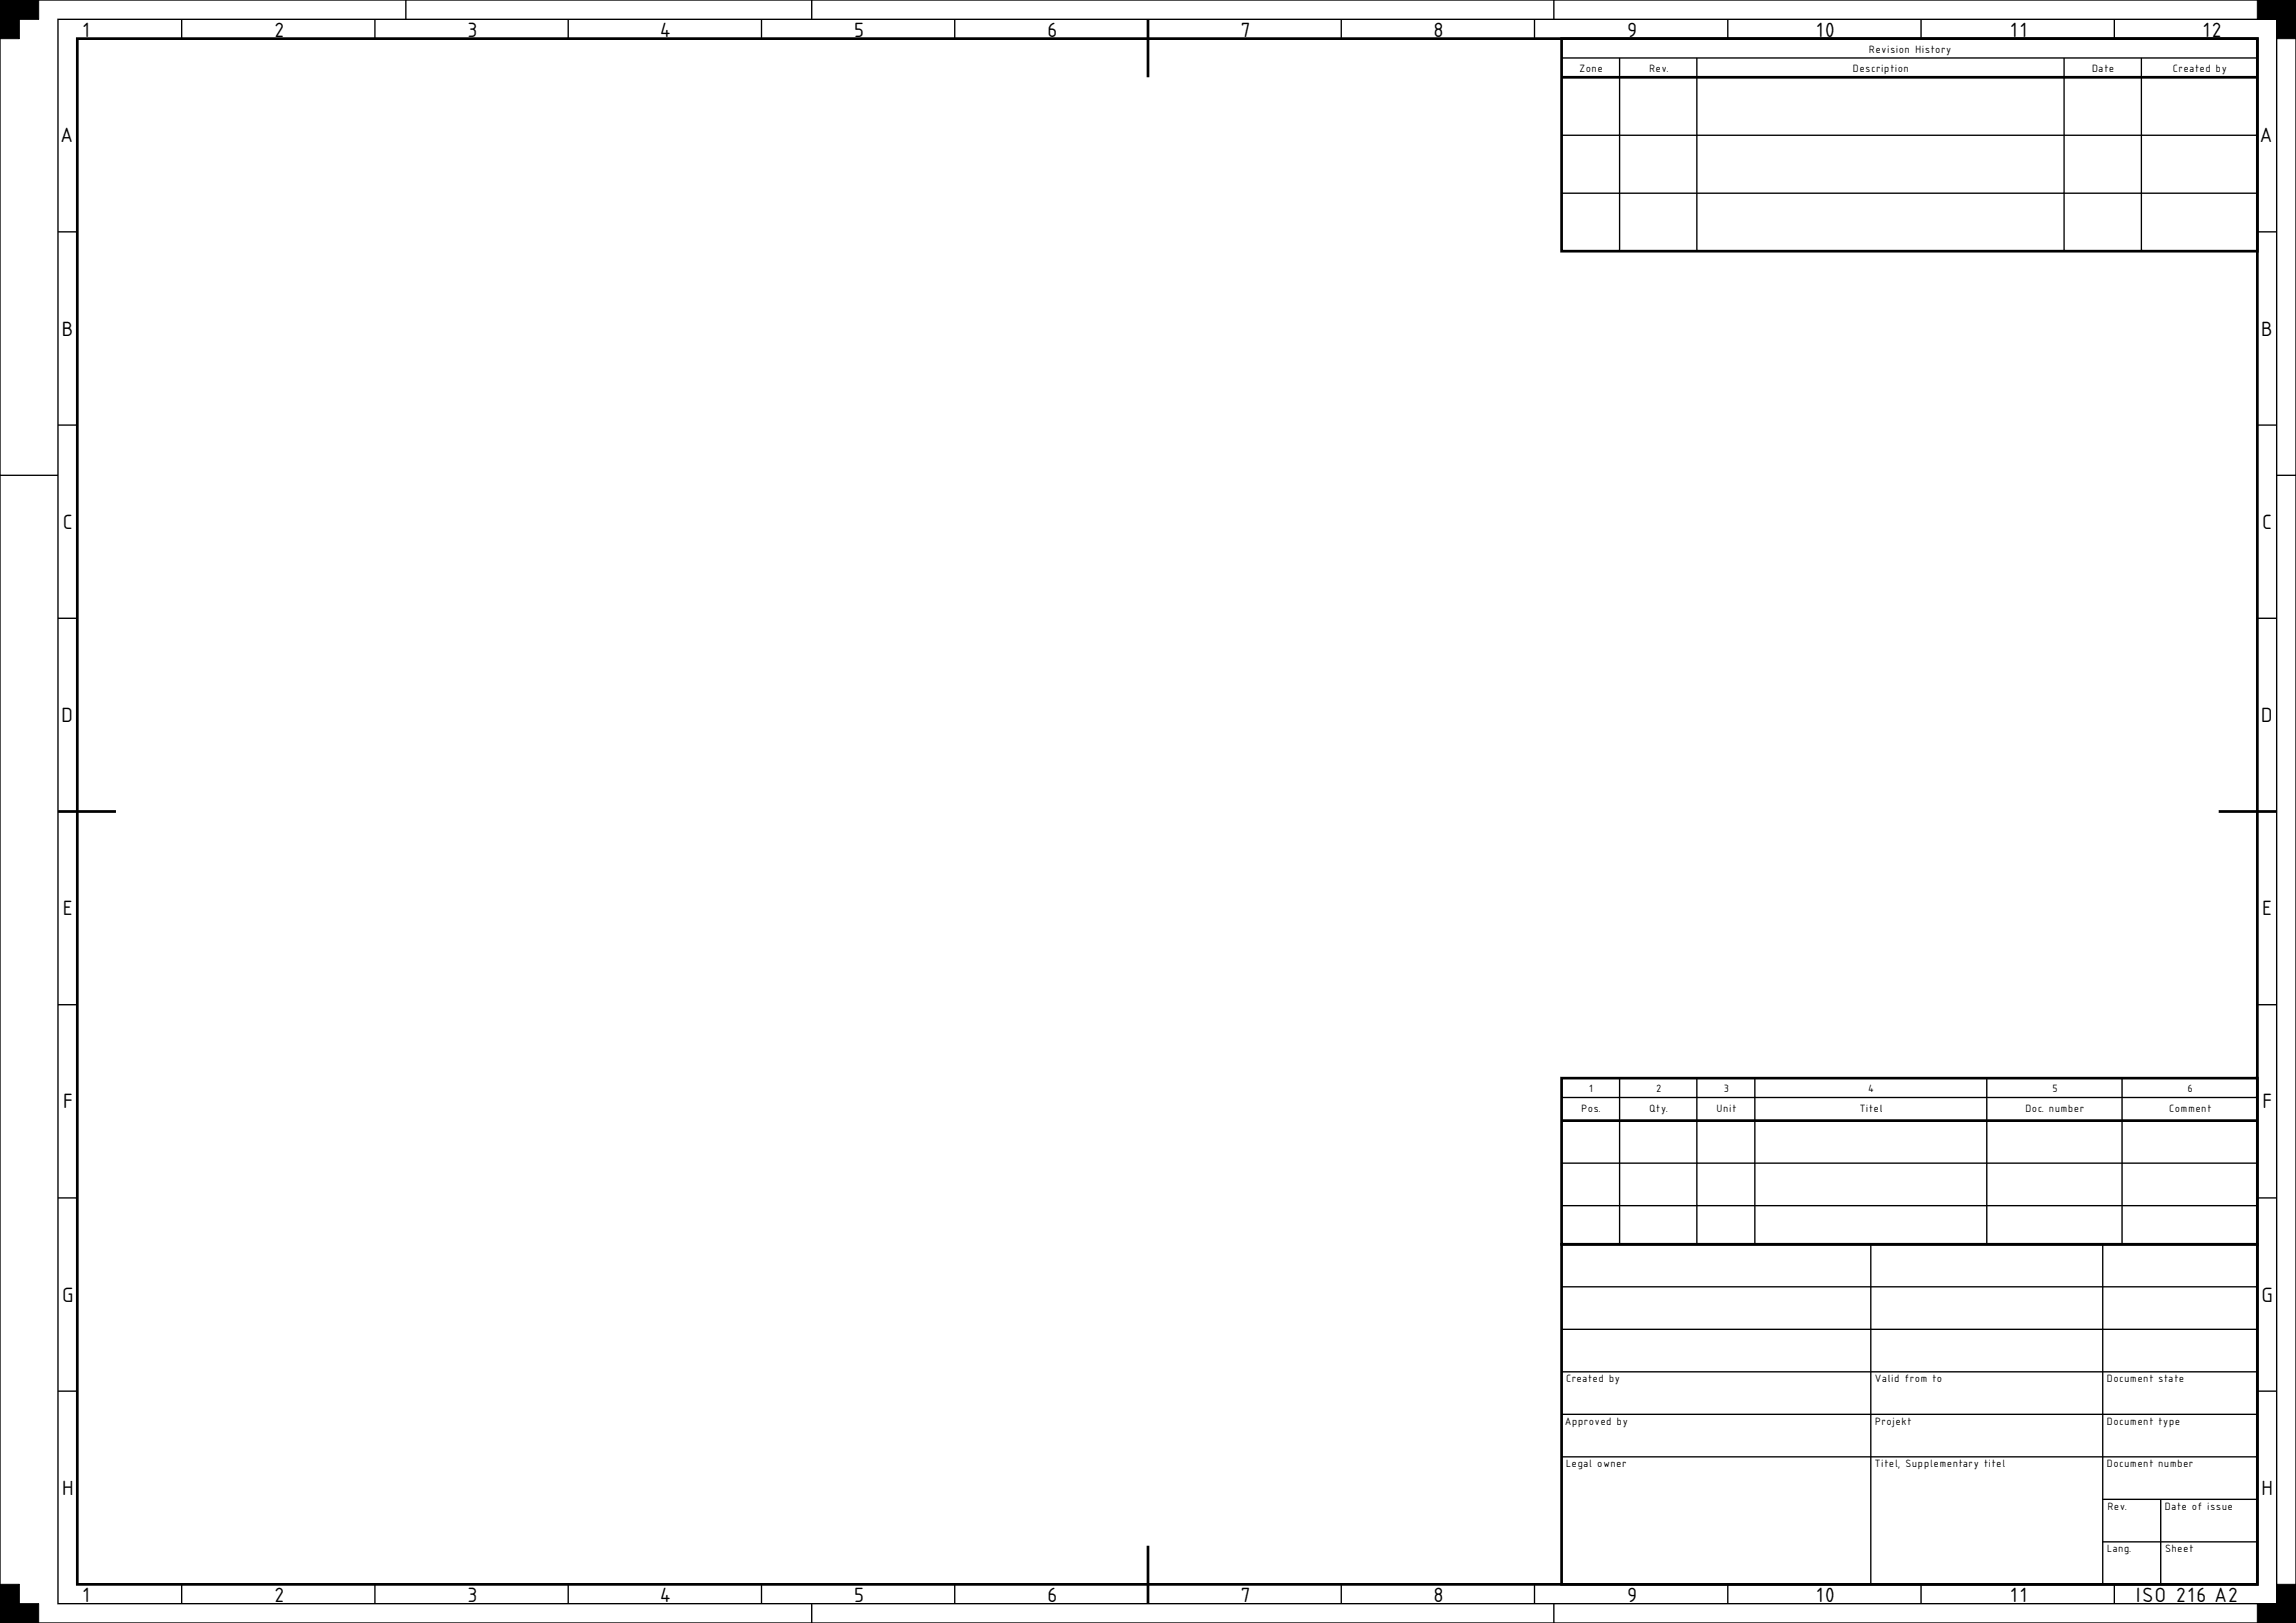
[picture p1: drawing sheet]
<svg xmlns="http://www.w3.org/2000/svg" width="594mm" height="420mm" viewBox="0 0 594 420" stroke-linecap="round" stroke-linejoin="round" font-family="sans-serif">
<defs><g id="words">
<g font-size="5">
<text x="20.8" y="9.6">1</text>
<text x="70.6" y="9.6">2</text>
<text x="120.6" y="9.6">3</text>
<text x="170.6" y="9.6">4</text>
<text x="220.5" y="9.6">5</text>
<text x="270.5" y="9.6">6</text>
<text x="320.6" y="9.6">7</text>
<text x="370.5" y="9.6">8</text>
<text x="420.5" y="9.6">9</text>
<text x="469.4" y="9.6">10</text>
<text x="519.6" y="9.6">11</text>
<text x="569.4" y="9.6">12</text>
<text x="15.7" y="36.8">A</text>
<text x="584.7" y="36.8">A</text>
<text x="15.6" y="86.8">B</text>
<text x="584.6" y="86.8">B</text>
<text x="15.8" y="136.8">C</text>
<text x="584.8" y="136.8">C</text>
<text x="15.6" y="186.8">D</text>
<text x="584.6" y="186.8">D</text>
<text x="15.8" y="236.8">E</text>
<text x="584.8" y="236.8">E</text>
<text x="15.7" y="286.8">F</text>
<text x="584.7" y="286.8">F</text>
<text x="15.5" y="336.8">G</text>
<text x="584.5" y="336.8">G</text>
<text x="15.5" y="386.8">H</text>
<text x="584.5" y="386.8">H</text>
<text x="20.8" y="414.6">1</text>
<text x="70.6" y="414.6">2</text>
<text x="120.6" y="414.6">3</text>
<text x="170.6" y="414.6">4</text>
<text x="220.5" y="414.6">5</text>
<text x="270.5" y="414.6">6</text>
<text x="320.6" y="414.6">7</text>
<text x="370.5" y="414.6">8</text>
<text x="420.5" y="414.6">9</text>
<text x="469.4" y="414.6">10</text>
<text x="519.6" y="414.6">11</text>
<text x="552.1" y="414.6">ISO 216 A2</text>
</g>
<g font-size="2.6">
<text x="483.2" y="13.7">Revision History</text>
<text x="408.4" y="18.7">Zone</text>
<text x="426.3" y="18.7">Rev.</text>
<text x="479.2" y="18.7">Description</text>
<text x="541.1" y="18.7">Date</text>
<text x="561.9" y="18.7">Created by</text>
<text x="408.9" y="287.7">Pos.</text>
<text x="410.9" y="282.7">1</text>
<text x="426.5" y="287.7">Qty.</text>
<text x="428.3" y="282.7">2</text>
<text x="443.9" y="287.7">Unit</text>
<text x="445.8" y="282.7">3</text>
<text x="481" y="287.7">Titel</text>
<text x="483.3" y="282.7">4</text>
<text x="523.8" y="287.7">Doc. number</text>
<text x="530.7" y="282.7">5</text>
<text x="560.9" y="287.7">Comment</text>
<text x="565.7" y="282.7">6</text>
<text x="404.9" y="357.7">Created by</text>
<text x="484.9" y="357.7">Valid from to</text>
<text x="544.9" y="357.7">Document state</text>
<text x="404.9" y="368.7">Approved by</text>
<text x="484.9" y="368.7">Projekt</text>
<text x="544.9" y="368.7">Document type</text>
<text x="404.9" y="379.7">Legal owner</text>
<text x="484.9" y="379.7">Titel, Supplementary titel</text>
<text x="544.9" y="379.7">Document number</text>
<text x="544.9" y="390.7">Rev.</text>
<text x="559.9" y="390.7">Date of issue</text>
<text x="544.9" y="401.7">Lang.</text>
<text x="559.9" y="401.7">Sheet</text>
</g>
</g></defs>
<g fill="#000" stroke="#000" stroke-width=".26">
<path d="M0 0h5v10h-5z" fill-rule="evenodd"/>
<path d="M0 0h10v5h-10z" fill-rule="evenodd"/>
<path d="M589 0h5v10h-5z" fill-rule="evenodd"/>
<path d="M584 0h10v5h-10z" fill-rule="evenodd"/>
<path d="M0 410h5v10h-5z" fill-rule="evenodd"/>
<path d="M0 415h10v5h-10z" fill-rule="evenodd"/>
<path d="M589 410h5v10h-5z" fill-rule="evenodd"/>
<path d="M584 415h10v5h-10z" fill-rule="evenodd"/>
</g>
<g fill="none" stroke="#000" stroke-width=".35">
<path d="M0 0h594v420h-594zM15 5h574v410h-574zM47 5v5M97 5v5M105 0v5M147 5v5M197 5v5M210 0v5M247 5v5M347 5v5M397 5v5M402 0v5"/>
<path d="M404 15h180M419 15v50M439 15v50M447 5v5M497 5v5M534 15v50M547 5v5M554 15v50M404 20h180M404 35h180M404 50h180M15 60h5"/>
<path d="M584 60h5M15 110h5M584 110h5M0 123h15M589 123h5M15 160h5M584 160h5M15 260h5M584 260h5M419 279v43M439 279v43M454 279v43"/>
<path d="M514 279v43M549 279v43M404 284h180M15 310h5M404 312h180M404 301h180M584 310h5M404 333h180M484 322v88M544 322v88M15 360h5M404 355h180"/>
<path d="M404 344h180M584 360h5M404 377h180M404 366h180M544 399h40M544 388h40M559 388v22M47 410v5M97 410v5M147 410v5M197 410v5M210 415v5"/>
<path d="M247 410v5M347 410v5M397 410v5M402 415v5M447 410v5M497 410v5M547 410v5"/>
</g>
<path d="M20 10h564v400h-564zM297 5v15M404 10h180v55h-180zM404 20h180M15 210h15M574 210h15M404 279h180v43h-180zM404 290h180M404 322h180v88h-180zM297 400v15" fill="none" stroke="#000" stroke-width=".7" stroke-linecap="butt"/>
<use href="#words"/>
</svg>
